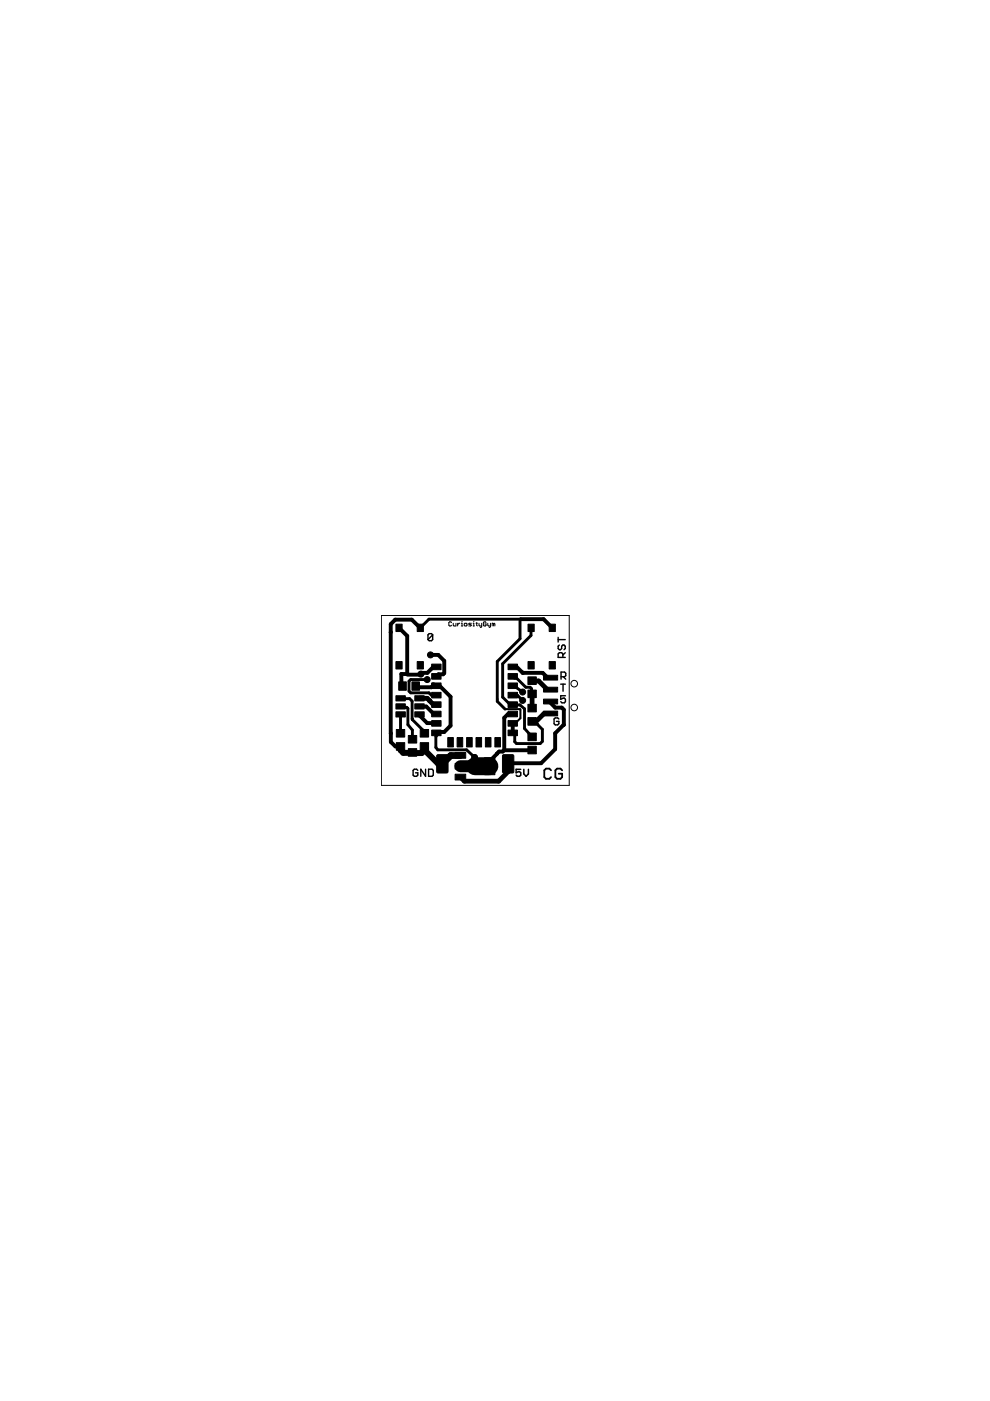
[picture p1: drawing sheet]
<svg xmlns="http://www.w3.org/2000/svg" width="210mm" height="297mm" viewBox="0 0 210 297" stroke-linecap="round" stroke-linejoin="round" font-family="sans-serif">
<g fill="none" stroke="#000" stroke-width=".3">
<path d="M91.7 134.6l-.2-.3h-.5l-.3 .3v1M91.7 134.6v1l-.2 .2h-.5l-.3-.2M91.7 134.6l-1 1M118.3 135.1v1M118.3 135.6h1.5M118.6 136.8l-.3 .2v.5l.3 .3h.2l.3-.3v-.5l.2-.2h.3l.2 .2v.5l-.2 .3M119.3 139.4v-.8l-.2-.2h-.5l-.3 .2v.8h1.5M119.8 138.4l-.5 .5M118.5 152.4l-.3-.2h-.5l-.2 .2v1l.2 .3h.5l.3-.3v-.4h-.5M118.9 145.1h1M119 143.5h.7l.3-.2v-.6l-.3-.2h-.7v1.5M119.4 145.1v1.5"/>
<path d="M119.4 143.5l.6 .5M119.9 147.5h-1v.8l.5-.3h.3l.2 .3v.5l-.2 .2h-.6l-.2-.2M88.6 163.3l-.3-.2h-.5l-.2 .2v1l.2 .3h.5l.3-.3v-.4h-.5M90.2 163.1v1.5l-1-1.5v1.5M90.9 163.1h.7l.3 .2v1l-.3 .3h-.7z"/>
</g>
<g fill="none" stroke="#000" stroke-width=".32">
<path d="M84.6 133.1h.1M88.9 132.9l.2-.2v.4l-.1-.1M112.6 133.1h.1M117.1 133.1h.1M84.8 157.6l.1 .7M84.9 158.3h.1M84.9 149.8h.4M84.9 151.5h.1M85.3 145.5v.2M86.3 142.9l.1 .1M87.3 159.4l.2 .1M87.4 156.7h.1"/>
<path d="M88.8 145.1l-.7 .6v-.2M88.9 149.8h.4M88.9 151.5h.1M88.9 148.1h.4M89.5 142.7l-.3 .3M90 158.3l.1 .1M91.9 145.1l.6 .3M92.1 145l.4 .4M92.5 143.4h.1M92.5 145.4h.1M92.5 151.4h.1M92.5 153.4h.1"/>
<path d="M92.5 155.4h.1M92.5 155.4l.2 .1M92.6 143.4h-.1M92.8 143.4h-.3M93.1 145.4h-.6M108.7 141.4h.1M108.7 147.4h.1M108.7 153.4h.1M108.7 145.4h.3M108.7 149.4l.9 .1M108.7 145.4h.1M108.7 155.4h.2"/>
<path d="M108.9 153.3l-.2 .1M109.5 141.3l-.8 .1M112.7 146.8l.1 .3M112.8 156.1v.1M112.8 153l.8 .1M112.8 144.1v.2M112.8 156.2h.1M112.8 159h.1M116.5 143.6l.2 .1M116.7 146.2h.1M116.7 148.7v.3M93.7 161.9h.1"/>
<path d="M97.6 160.1v.1M97.6 162.5h.1M97.6 164.8h.1M103.8 162.4v.1M103.8 162.5h.1M107.9 161.9h-.2M107.9 161.7l-.2 .2M108.1 161.7l-.4 .2M108.2 161.7l-.5 .2M110.4 163.1h-1v.8l.8-.3 .2 .3v.4l-.2 .3h-.5l-.3-.3M111.1 163.1v1l.4 .5 .5-.5v-1"/>
</g>
<g fill="none" stroke="#000" stroke-width=".21">
<path d="M80.9 130.5h39.8v36h-39.8zM95.7 132l-.1-.2-.4 .2v.6l.1 .1 .4-.1M96.1 132.1v.5l.1 .1h.5v-.6M97 132.1v.6M97.5 132.1l-.5 .3M97.8 132.7h.3M97.8 132.1h.2v.6M98 131.7v.1M98.4 132.3l.5-.2 .1 .5-.4 .1zM99.9 132.1h-.4l-.1 .2 .1 .1 .4 .2-.1 .1h-.4M100.3 132.7h.3M100.3 132.1h.2v.6"/>
<path d="M100.5 131.7v.1M100.9 132.1h.3M101.1 132v.6l.1 .1M101.6 132.1l.1 .6h.4M102.1 132.1v.8l-.3 .1M103.1 132l-.2-.2-.4 .2v.6l.4 .1 .2-.4h-.3M103.4 132.1v.5l.2 .1h.4M104 132.1v.8l-.3 .1M104.6 132.3l-.2-.2v.6M104.6 132.3v.4M104.6 132.3l.2-.2 .1 .2v.4"/>
<circle cx="121.8" cy="150" r=".7"/>
<circle cx="121.8" cy="144.9" r=".7"/>
</g>
<path d="M109 153.1l-.3 .3M116.8 163.3l-.3-.3h-.7l-.4 .3v1.5l.4 .3h.7l.3-.3M119.2 163.3l-.4-.3h-.7l-.3 .3v1.5l.3 .3h.7l.4-.3v-.8h-.7" fill="none" stroke="#000" stroke-width=".38"/>
<g fill="#000" stroke="#000" stroke-width=".21">
<path d="M83.9 132.3h1.4v1.6h-1.4zM88.5 132.3h1.3v1.6h-1.3zM112 132.3h1.3v1.6h-1.3zM116.4 132.3h1.4v1.6h-1.4zM83.9 140.3h1.4v1.5h-1.4zM84 154.7h1.8v1.6h-1.8zM84 157.5h1.8v1.6h-1.8zM83.9 147.5h2v1.1h-2zM83.9 149.2h2v1.1h-2zM83.9 150.9h2v1.1h-2zM84.5 144.6h1.6v1.7h-1.6zM86.6 155.9h1.7v1.6h-1.7z"/>
<path d="M86.6 158.7h1.7v1.6h-1.7zM87.3 144.6h1.6v1.7h-1.6zM88.5 140.3h1.3v1.5h-1.3zM87.9 150.9h2v1.1h-2zM87.9 149.2h2v1.1h-2zM87.9 147.5h2v1.1h-2zM89.1 154.7h1.8v1.6h-1.8zM89.1 157.5h1.8v1.6h-1.8zM91.5 154.8h2v1.2h-2zM91.5 152.8h2v1.2h-2zM91.5 150.8h2v1.2h-2zM91.5 148.8h2v1.2h-2z"/>
<path d="M91.5 146.8h2v1.2h-2zM91.5 144.8h2v1.2h-2zM91.5 142.8h2v1.2h-2zM91.5 140.8h2v1.2h-2zM94.9 156.4h1.2v2h-1.2zM96.9 156.4h1.2v2h-1.2zM96.5 159.5h2.2v1.3h-2.2zM98.9 156.4h1.2v2h-1.2zM100.9 156.4h1.2v2h-1.2zM102.9 156.4h1.2v2h-1.2zM104.9 156.4h1.2v2h-1.2zM107.7 154.8h2v1.2h-2z"/>
<path d="M107.7 152.8h2v1.2h-2zM107.7 150.8h2v1.2h-2zM107.7 148.8h2v1.2h-2zM107.7 146.8h2v1.2h-2zM107.7 144.8h2v1.2h-2zM107.7 142.8h2v1.2h-2zM107.7 140.8h2v1.2h-2zM112 140.3h1.3v1.5h-1.3zM111.9 158.2h1.8v1.6h-1.8zM111.9 155.4h1.8v1.6h-1.8zM111.9 143.5h1.8v1.6h-1.8zM111.9 146.3h1.8v1.6h-1.8z"/>
<path d="M111.9 149.3h1.8v1.6h-1.8zM111.9 152.1h1.8v1.7h-1.8zM116.4 140.3h1.4v1.5h-1.4zM115.2 143.2h3v1h-3zM115.2 145.7h3v1h-3zM115.2 148.2h3v1h-3zM115.2 150.8h3v1h-3zM96.5 161.8h2.2v1.3h-2.2zM96.5 164.1h2.2v1.3h-2.2zM102.7 160.7h2.2v3.6h-2.2z"/>
</g>
<g fill="#000" stroke="#000" stroke-width=".21">
<path d="M92.6 160.1l.3-.1h1.8l.3 .1v3.5l-.2 .3h-1.9l-.3-.2z" fill-rule="evenodd"/>
<path d="M106.6 160.1l.2-.1h1.8l.3 .1v3.5l-.1 .3h-2l-.2-.2z" fill-rule="evenodd"/>
<circle cx="91.3" cy="138.9" r=".64"/>
<circle cx="89.2" cy="142.9" r=".64"/>
<circle cx="90.6" cy="144.1" r=".64"/>
<circle cx="110.8" cy="148.5" r=".64"/>
<circle cx="110.8" cy="146.7" r=".64"/>
</g>
<g fill="none" stroke="#000" stroke-width=".83">
<path d="M84.6 133.1l1.7 1.7v8.1h-1.2v2.2l.2 .4M89.1 133l-1.8-1.6h-3.5l-1 .9 .1 25 .9 1h1.1v.5M91.2 138.9h1.7l1.3 1.2v2.6l-.2 .3h-1l-.5 .4M110.4 131.3h4.9l1.8 1.8M82.8 155.5h.1M87 159.2l.3 .2M88.9 151.5v.2l1.7 1.6 1.9 .1M89.3 149.8h1.1l1.5 1.6M90.1 158.4h.1M91.9 145.1v.2l-.5 .4h-3.3v-.2M91.9 151.4h.6M91.9 151.4h.1"/>
<path d="M92.5 141.4l-.7 .1-1.2 1.2h-1.1l-.4 .3h-2.7M92.5 151.4h.1M93.1 145.4l2.4 2.3v6.2l-1.3 1.3h-1.5l-.2 .2M106.9 159l-.3 .3h-.8l-2 2.1v1.1M106.9 159h5.9M108.7 153.4v2M108.7 151.4h-1l-.8 .8v6.8M109.5 141.3l1.4 1.4h4.2l.9 .9M110.8 142.6h.1M112.8 144.3l.1 .1M116 143.6h.1M116 146.2h.1"/>
<path d="M116.7 149l1 1h1.4l.4 .5v3.2l-1.8 1.8v3.3l-3 3h-6.4M97.6 164.8l.4 .3"/>
</g>
<path d="M110.4 131.3l-.1 .1M117 133.1h.1M92 145l.5 .4M105.4 148.2v.1M107.1 150.3h3.2v2l-.8 .8h-.5M108.7 153.4h.1M112.8 159l-.1 .1M112.8 144.3l.1 .1M116 146.2h.7M116 143.6h.5" fill="none" stroke="#000" stroke-width=".42"/>
<g fill="none" stroke="#000" stroke-width=".61">
<path d="M110.3 131.4v4l-4.9 4.9v7.9M110.4 131.3h-19.4l-1.9 1.8M112.6 133.1h.1M112.6 133.1v1.6l-6 6v7.1l1.5 1.5 .6 .1M84.9 151.5v4M84.9 148.1h1.9l.6 .6v3.7l2.2 2.4v.3l.4 .4M84.9 149.8l.2 .2h1.1l.3 .2v3.4l.9 1.2v1.9M90.6 144.1h-3.5l-.4 .3v2.1l.4 .4h3.9l.4 .5h1.1M94.2 155.2h-.8l-1 .9v2.4l.4 .5h6.1l2.8 2.6M105.4 148.3v.4l1.7 1.6M108.7 143.4l.4 .4h.4l2 1.9h.9l.3 .3v.8M108.7 147.4h1l1.1 1.1"/>
<path d="M109 145.4l1.8 1.3M109.6 149.5h.6l1 .8v4.2l1.6 1.7M112.8 153h.5l1.7 1.6v2.6l-.5 .4h-5l-.4-.3v-1.5l-.4-.4M113.5 153.1l.5 .5M116.7 149v.1M108.2 161.7l.1 .1"/>
</g>
<path d="M89 148.1h1.6l.5 .5M91.1 148.6l.8 .8h.6M91.1 148.6h.1M112.8 147.1v3M112.9 144.4h1.3l1.8 1.8M116.7 151.3h-1.3l-1.8 1.8M107.7 161.9v1.7l-2 2h-7.2l-.9-.8" fill="none" stroke="#000" stroke-width="1"/>
<path d="M90 159l2.9 2.9h.8M90.2 158.4v.5l-.8 .8-3.9-.1-.6-.6v-.2" fill="none" stroke="#000" stroke-width="1.3"/>
<path d="M97.6 160.1l-2 .1-1.8 1.7M100.6 160.6l.1 1.9" fill="none" stroke="#000" stroke-width="1.4"/>
<path d="M100.7 162.5h3.1" fill="none" stroke="#000" stroke-width="3.8"/>
<path d="M97.6 162.5h3.1" fill="none" stroke="#000" stroke-width="2.5"/>
</svg>
